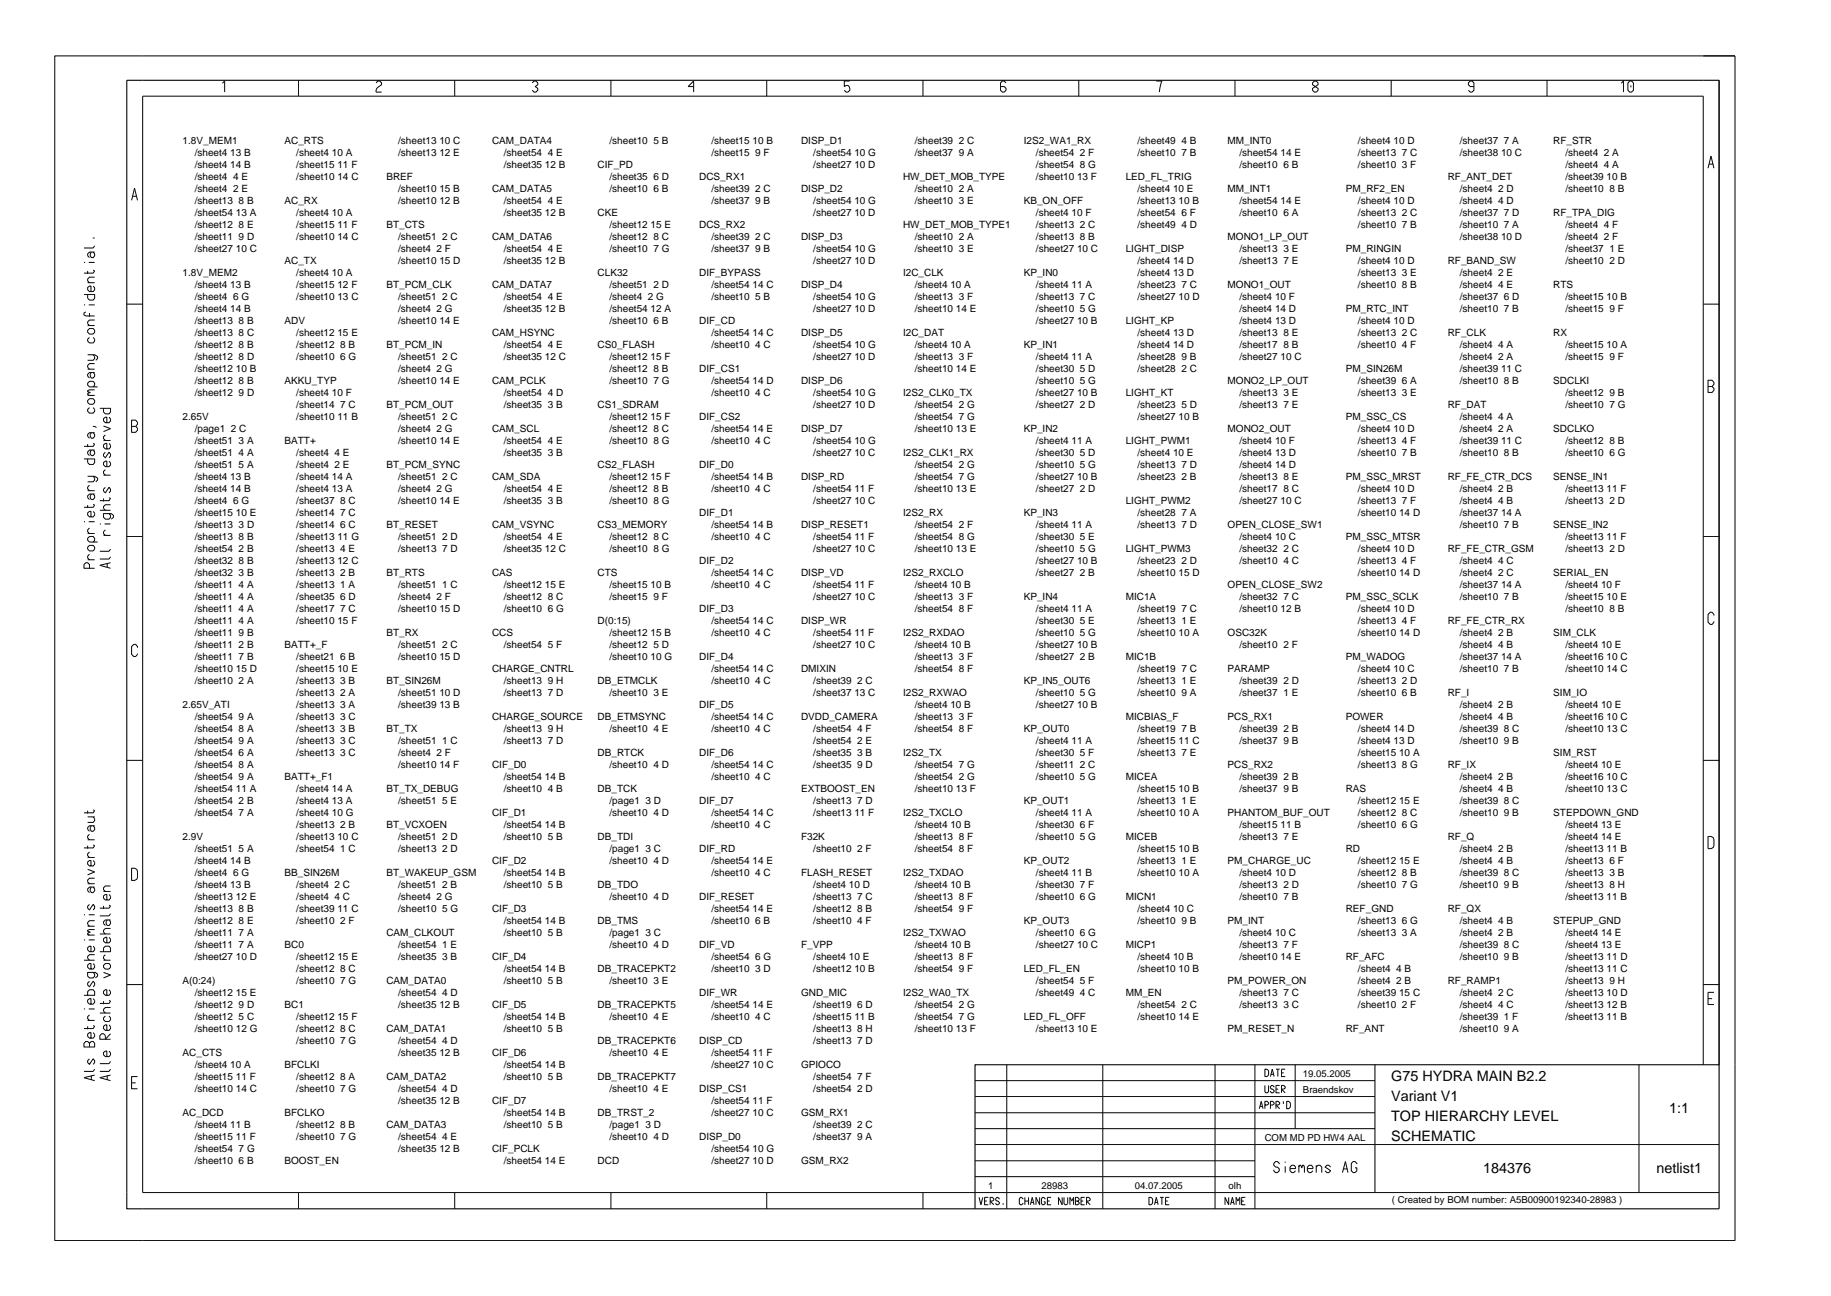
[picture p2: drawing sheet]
<svg xmlns="http://www.w3.org/2000/svg" width="420mm" height="297mm" viewBox="0 0 420 297" stroke-linecap="round" stroke-linejoin="round" font-family="sans-serif">
<defs><g id="words">
<g font-size="3.3">
<text x="319" y="247.7">G75 HYDRA MAIN B2.2</text>
<text x="319" y="252.3">Variant V1</text>
<text x="319" y="256.8">TOP HIERARCHY LEVEL</text>
<text x="382.7" y="255">1:1</text>
<text x="319" y="261.5">SCHEMATIC</text>
<text x="340" y="268.8">184376</text>
<text x="379.8" y="268.8">netlist1</text>
</g>
<g font-size="2.3">
<text x="41.9" y="33">1.8V_MEM1</text>
<text x="44.6" y="35.7">/sheet4 13 B</text>
<text x="65.2" y="33">AC_RTS</text>
<text x="67.9" y="35.7">/sheet4 10 A</text>
<text x="91.3" y="33">/sheet13 10 C</text>
<text x="91.3" y="35.7">/sheet13 12 E</text>
<text x="112.8" y="33">CAM_DATA4</text>
<text x="115.5" y="35.7">/sheet54 4 E</text>
<text x="139.7" y="33">/sheet10 5 B</text>
<text x="163.1" y="33">/sheet15 10 B</text>
<text x="163.1" y="35.7">/sheet15 9 F</text>
<text x="183.7" y="33">DISP_D1</text>
<text x="186.5" y="35.7">/sheet54 10 G</text>
<text x="209.7" y="33">/sheet39 2 C</text>
<text x="209.7" y="35.7">/sheet37 9 A</text>
<text x="234.7" y="33">I2S2_WA1_RX</text>
<text x="237.5" y="35.7">/sheet54 2 F</text>
<text x="260.8" y="33">/sheet49 4 B</text>
<text x="260.8" y="35.7">/sheet10 7 B</text>
<text x="281.5" y="33">MM_INT0</text>
<text x="284.2" y="35.7">/sheet54 14 E</text>
<text x="311.3" y="33">/sheet4 10 D</text>
<text x="311.3" y="35.7">/sheet13 7 C</text>
<text x="334.7" y="33">/sheet37 7 A</text>
<text x="334.7" y="35.7">/sheet38 10 C</text>
<text x="356.1" y="33">RF_STR</text>
<text x="358.9" y="35.7">/sheet4 2 A</text>
<text x="44.6" y="38.5">/sheet4 14 B</text>
<text x="44.6" y="41.3">/sheet4 4 E</text>
<text x="67.9" y="38.5">/sheet15 11 F</text>
<text x="67.9" y="41.3">/sheet10 14 C</text>
<text x="88.6" y="41.3">BREF</text>
<text x="115.5" y="38.5">/sheet35 12 B</text>
<text x="137" y="38.5">CIF_PD</text>
<text x="139.7" y="41.3">/sheet35 6 D</text>
<text x="160.3" y="41.3">DCS_RX1</text>
<text x="186.5" y="38.5">/sheet27 10 D</text>
<text x="207" y="41.3">HW_DET_MOB_TYPE</text>
<text x="237.5" y="38.5">/sheet54 8 G</text>
<text x="237.5" y="41.3">/sheet10 13 F</text>
<text x="258.1" y="41.3">LED_FL_TRIG</text>
<text x="284.2" y="38.5">/sheet10 6 B</text>
<text x="311.3" y="38.5">/sheet10 3 F</text>
<text x="331.9" y="41.3">RF_ANT_DET</text>
<text x="358.9" y="38.5">/sheet4 4 A</text>
<text x="358.9" y="41.3">/sheet39 10 B</text>
<text x="44.6" y="44">/sheet4 2 E</text>
<text x="44.6" y="46.8">/sheet13 8 B</text>
<text x="65.2" y="46.8">AC_RX</text>
<text x="91.3" y="44">/sheet10 15 B</text>
<text x="91.3" y="46.8">/sheet10 12 B</text>
<text x="112.8" y="44">CAM_DATA5</text>
<text x="115.5" y="46.8">/sheet54 4 E</text>
<text x="139.7" y="44">/sheet10 6 B</text>
<text x="163.1" y="44">/sheet39 2 C</text>
<text x="163.1" y="46.8">/sheet37 9 B</text>
<text x="183.7" y="44">DISP_D2</text>
<text x="186.5" y="46.8">/sheet54 10 G</text>
<text x="209.7" y="44">/sheet10 2 A</text>
<text x="209.7" y="46.8">/sheet10 3 E</text>
<text x="234.7" y="46.8">KB_ON_OFF</text>
<text x="260.8" y="44">/sheet4 10 E</text>
<text x="260.8" y="46.8">/sheet13 10 B</text>
<text x="281.5" y="44">MM_INT1</text>
<text x="284.2" y="46.8">/sheet54 14 E</text>
<text x="308.6" y="44">PM_RF2_EN</text>
<text x="311.3" y="46.8">/sheet4 10 D</text>
<text x="334.7" y="44">/sheet4 2 D</text>
<text x="334.7" y="46.8">/sheet4 4 D</text>
<text x="358.9" y="44">/sheet10 8 B</text>
<text x="44.6" y="49.5">/sheet54 13 A</text>
<text x="44.6" y="52.3">/sheet12 8 E</text>
<text x="67.9" y="49.5">/sheet4 10 A</text>
<text x="67.9" y="52.3">/sheet15 11 F</text>
<text x="88.6" y="52.3">BT_CTS</text>
<text x="115.5" y="49.5">/sheet35 12 B</text>
<text x="137" y="49.5">CKE</text>
<text x="139.7" y="52.3">/sheet12 15 E</text>
<text x="160.3" y="52.3">DCS_RX2</text>
<text x="186.5" y="49.5">/sheet27 10 D</text>
<text x="207" y="52.3">HW_DET_MOB_TYPE1</text>
<text x="237.5" y="49.5">/sheet4 10 F</text>
<text x="237.5" y="52.3">/sheet13 2 C</text>
<text x="260.8" y="52.3">/sheet49 4 D</text>
<text x="260.8" y="49.5">/sheet54 6 F</text>
<text x="284.2" y="49.5">/sheet10 6 A</text>
<text x="311.3" y="49.5">/sheet13 2 C</text>
<text x="311.3" y="52.3">/sheet10 7 B</text>
<text x="334.7" y="49.5">/sheet37 7 D</text>
<text x="334.7" y="52.3">/sheet10 7 A</text>
<text x="356.1" y="49.5">RF_TPA_DIG</text>
<text x="358.9" y="52.3">/sheet4 4 F</text>
<text x="44.6" y="55">/sheet11 9 D</text>
<text x="44.6" y="57.8">/sheet27 10 C</text>
<text x="67.9" y="55">/sheet10 14 C</text>
<text x="91.3" y="55">/sheet51 2 C</text>
<text x="91.3" y="57.8">/sheet4 2 F</text>
<text x="112.8" y="55">CAM_DATA6</text>
<text x="115.5" y="57.8">/sheet54 4 E</text>
<text x="139.7" y="55">/sheet12 8 C</text>
<text x="139.7" y="57.8">/sheet10 7 G</text>
<text x="163.1" y="55">/sheet39 2 C</text>
<text x="163.1" y="57.8">/sheet37 9 B</text>
<text x="183.7" y="55">DISP_D3</text>
<text x="186.5" y="57.8">/sheet54 10 G</text>
<text x="209.7" y="55">/sheet10 2 A</text>
<text x="209.7" y="57.8">/sheet10 3 E</text>
<text x="237.5" y="55">/sheet13 8 B</text>
<text x="237.5" y="57.8">/sheet27 10 C</text>
<text x="258.1" y="57.8">LIGHT_DISP</text>
<text x="281.5" y="55">MONO1_LP_OUT</text>
<text x="284.2" y="57.8">/sheet13 3 E</text>
<text x="308.6" y="57.8">PM_RINGIN</text>
<text x="334.7" y="55">/sheet38 10 D</text>
<text x="358.9" y="55">/sheet4 2 F</text>
<text x="358.9" y="57.8">/sheet37 1 E</text>
<text x="41.9" y="63.3">1.8V_MEM2</text>
<text x="44.6" y="66">/sheet4 13 B</text>
<text x="65.2" y="60.5">AC_TX</text>
<text x="67.9" y="63.3">/sheet4 10 A</text>
<text x="67.9" y="66">/sheet15 12 F</text>
<text x="88.6" y="66">BT_PCM_CLK</text>
<text x="91.3" y="60.5">/sheet10 15 D</text>
<text x="112.8" y="66">CAM_DATA7</text>
<text x="115.5" y="60.5">/sheet35 12 B</text>
<text x="137" y="63.3">CLK32</text>
<text x="139.7" y="66">/sheet51 2 D</text>
<text x="160.3" y="63.3">DIF_BYPASS</text>
<text x="163.1" y="66">/sheet54 14 C</text>
<text x="183.7" y="66">DISP_D4</text>
<text x="186.5" y="60.5">/sheet27 10 D</text>
<text x="207" y="63.3">I2C_CLK</text>
<text x="209.7" y="66">/sheet4 10 A</text>
<text x="234.7" y="63.3">KP_IN0</text>
<text x="237.5" y="66">/sheet4 11 A</text>
<text x="260.8" y="60.5">/sheet4 14 D</text>
<text x="260.8" y="63.3">/sheet4 13 D</text>
<text x="260.8" y="66">/sheet23 7 C</text>
<text x="281.5" y="66">MONO1_OUT</text>
<text x="284.2" y="60.5">/sheet13 7 E</text>
<text x="311.3" y="60.5">/sheet4 10 D</text>
<text x="311.3" y="63.3">/sheet13 3 E</text>
<text x="311.3" y="66">/sheet10 8 B</text>
<text x="331.9" y="60.5">RF_BAND_SW</text>
<text x="334.7" y="63.3">/sheet4 2 E</text>
<text x="334.7" y="66">/sheet4 4 E</text>
<text x="356.1" y="66">RTS</text>
<text x="358.9" y="60.5">/sheet10 2 D</text>
<text x="44.6" y="68.8">/sheet4 6 G</text>
<text x="44.6" y="71.5">/sheet4 14 B</text>
<text x="67.9" y="68.8">/sheet10 13 C</text>
<text x="91.3" y="68.8">/sheet51 2 C</text>
<text x="91.3" y="71.5">/sheet4 2 G</text>
<text x="115.5" y="68.8">/sheet54 4 E</text>
<text x="115.5" y="71.5">/sheet35 12 B</text>
<text x="139.7" y="68.8">/sheet4 2 G</text>
<text x="139.7" y="71.5">/sheet54 12 A</text>
<text x="163.1" y="68.8">/sheet10 5 B</text>
<text x="186.5" y="68.8">/sheet54 10 G</text>
<text x="186.5" y="71.5">/sheet27 10 D</text>
<text x="209.7" y="68.8">/sheet13 3 F</text>
<text x="209.7" y="71.5">/sheet10 14 E</text>
<text x="237.5" y="68.8">/sheet13 7 C</text>
<text x="237.5" y="71.5">/sheet10 5 G</text>
<text x="260.8" y="68.8">/sheet27 10 D</text>
<text x="284.2" y="71.5">/sheet4 14 D</text>
<text x="284.2" y="68.8">/sheet4 10 F</text>
<text x="308.6" y="71.5">PM_RTC_INT</text>
<text x="334.7" y="68.8">/sheet37 6 D</text>
<text x="334.7" y="71.5">/sheet10 7 B</text>
<text x="358.9" y="68.8">/sheet15 10 B</text>
<text x="358.9" y="71.5">/sheet15 9 F</text>
<text x="44.6" y="74.3">/sheet13 8 B</text>
<text x="44.6" y="77">/sheet13 8 C</text>
<text x="65.2" y="74.3">ADV</text>
<text x="67.9" y="77">/sheet12 15 E</text>
<text x="91.3" y="74.3">/sheet10 14 E</text>
<text x="112.8" y="77">CAM_HSYNC</text>
<text x="139.7" y="74.3">/sheet10 6 B</text>
<text x="160.3" y="74.3">DIF_CD</text>
<text x="163.1" y="77">/sheet54 14 C</text>
<text x="183.7" y="77">DISP_D5</text>
<text x="207" y="77">I2C_DAT</text>
<text x="237.5" y="74.3">/sheet27 10 B</text>
<text x="258.1" y="74.3">LIGHT_KP</text>
<text x="260.8" y="77">/sheet4 13 D</text>
<text x="284.2" y="74.3">/sheet4 13 D</text>
<text x="284.2" y="77">/sheet13 8 E</text>
<text x="311.3" y="74.3">/sheet4 10 D</text>
<text x="311.3" y="77">/sheet13 2 C</text>
<text x="331.9" y="77">RF_CLK</text>
<text x="356.1" y="77">RX</text>
<text x="44.6" y="79.8">/sheet12 8 B</text>
<text x="44.6" y="82.5">/sheet12 8 D</text>
<text x="67.9" y="82.5">/sheet10 6 G</text>
<text x="67.9" y="79.8">/sheet12 8 B</text>
<text x="88.6" y="79.8">BT_PCM_IN</text>
<text x="91.3" y="82.5">/sheet51 2 C</text>
<text x="115.5" y="79.8">/sheet54 4 E</text>
<text x="115.5" y="82.5">/sheet35 12 C</text>
<text x="137" y="79.8">CS0_FLASH</text>
<text x="139.7" y="82.5">/sheet12 15 F</text>
<text x="163.1" y="79.8">/sheet10 4 C</text>
<text x="186.5" y="79.8">/sheet54 10 G</text>
<text x="186.5" y="82.5">/sheet27 10 D</text>
<text x="209.7" y="79.8">/sheet4 10 A</text>
<text x="209.7" y="82.5">/sheet13 3 F</text>
<text x="234.7" y="79.8">KP_IN1</text>
<text x="237.5" y="82.5">/sheet4 11 A</text>
<text x="260.8" y="79.8">/sheet4 14 D</text>
<text x="260.8" y="82.5">/sheet28 9 B</text>
<text x="284.2" y="79.8">/sheet17 8 B</text>
<text x="284.2" y="82.5">/sheet27 10 C</text>
<text x="311.3" y="79.8">/sheet10 4 F</text>
<text x="334.7" y="79.8">/sheet4 4 A</text>
<text x="334.7" y="82.5">/sheet4 2 A</text>
<text x="358.9" y="79.8">/sheet15 10 A</text>
<text x="358.9" y="82.5">/sheet15 9 F</text>
<text x="44.6" y="85.3">/sheet12 10 B</text>
<text x="44.6" y="88">/sheet12 8 B</text>
<text x="65.2" y="88">AKKU_TYP</text>
<text x="91.3" y="85.3">/sheet4 2 G</text>
<text x="91.3" y="88">/sheet10 14 E</text>
<text x="112.8" y="88">CAM_PCLK</text>
<text x="139.7" y="85.3">/sheet12 8 B</text>
<text x="139.7" y="88">/sheet10 7 G</text>
<text x="160.3" y="85.3">DIF_CS1</text>
<text x="163.1" y="88">/sheet54 14 D</text>
<text x="183.7" y="88">DISP_D6</text>
<text x="209.7" y="85.3">/sheet10 14 E</text>
<text x="237.5" y="85.3">/sheet30 5 D</text>
<text x="237.5" y="88">/sheet10 5 G</text>
<text x="260.8" y="85.3">/sheet28 2 C</text>
<text x="281.5" y="88">MONO2_LP_OUT</text>
<text x="308.6" y="85.3">PM_SIN26M</text>
<text x="311.3" y="88">/sheet39 6 A</text>
<text x="334.7" y="85.3">/sheet39 11 C</text>
<text x="334.7" y="88">/sheet10 8 B</text>
<text x="356.1" y="88">SDCLKI</text>
<text x="44.6" y="90.8">/sheet12 9 D</text>
<text x="67.9" y="90.8">/sheet4 10 F</text>
<text x="67.9" y="93.5">/sheet14 7 C</text>
<text x="88.6" y="93.5">BT_PCM_OUT</text>
<text x="115.5" y="90.8">/sheet54 4 D</text>
<text x="115.5" y="93.5">/sheet35 3 B</text>
<text x="137" y="93.5">CS1_SDRAM</text>
<text x="163.1" y="90.8">/sheet10 4 C</text>
<text x="186.5" y="90.8">/sheet54 10 G</text>
<text x="186.5" y="93.5">/sheet27 10 D</text>
<text x="207" y="90.8">I2S2_CLK0_TX</text>
<text x="209.7" y="93.5">/sheet54 2 G</text>
<text x="237.5" y="90.8">/sheet27 10 B</text>
<text x="237.5" y="93.5">/sheet27 2 D</text>
<text x="258.1" y="90.8">LIGHT_KT</text>
<text x="260.8" y="93.5">/sheet23 5 D</text>
<text x="284.2" y="90.8">/sheet13 3 E</text>
<text x="284.2" y="93.5">/sheet13 7 E</text>
<text x="311.3" y="90.8">/sheet13 3 E</text>
<text x="331.9" y="93.5">RF_DAT</text>
<text x="358.9" y="90.8">/sheet12 9 B</text>
<text x="358.9" y="93.5">/sheet10 7 G</text>
<text x="41.9" y="96.3">2.65V</text>
<text x="44.6" y="99">/page1 2 C</text>
<text x="44.6" y="101.8">/sheet51 3 A</text>
<text x="65.2" y="101.8">BATT+</text>
<text x="67.9" y="96.3">/sheet10 11 B</text>
<text x="91.3" y="96.3">/sheet51 2 C</text>
<text x="91.3" y="99">/sheet4 2 G</text>
<text x="91.3" y="101.8">/sheet10 14 E</text>
<text x="112.8" y="99">CAM_SCL</text>
<text x="115.5" y="101.8">/sheet54 4 E</text>
<text x="139.7" y="96.3">/sheet12 15 F</text>
<text x="139.7" y="99">/sheet12 8 C</text>
<text x="139.7" y="101.8">/sheet10 8 G</text>
<text x="160.3" y="96.3">DIF_CS2</text>
<text x="163.1" y="99">/sheet54 14 E</text>
<text x="163.1" y="101.8">/sheet10 4 C</text>
<text x="183.7" y="99">DISP_D7</text>
<text x="186.5" y="101.8">/sheet54 10 G</text>
<text x="209.7" y="96.3">/sheet54 7 G</text>
<text x="209.7" y="99">/sheet10 13 E</text>
<text x="234.7" y="99">KP_IN2</text>
<text x="237.5" y="101.8">/sheet4 11 A</text>
<text x="258.1" y="101.8">LIGHT_PWM1</text>
<text x="260.8" y="96.3">/sheet27 10 B</text>
<text x="281.5" y="99">MONO2_OUT</text>
<text x="284.2" y="101.8">/sheet4 10 F</text>
<text x="308.6" y="96.3">PM_SSC_CS</text>
<text x="311.3" y="99">/sheet4 10 D</text>
<text x="311.3" y="101.8">/sheet13 4 F</text>
<text x="334.7" y="99">/sheet4 2 A</text>
<text x="334.7" y="101.8">/sheet39 11 C</text>
<text x="334.7" y="96.3">/sheet4 4 A</text>
<text x="356.1" y="99">SDCLKO</text>
<text x="358.9" y="101.8">/sheet12 8 B</text>
<text x="44.6" y="104.5">/sheet51 4 A</text>
<text x="44.6" y="107.3">/sheet51 5 A</text>
<text x="67.9" y="104.5">/sheet4 4 E</text>
<text x="67.9" y="107.3">/sheet4 2 E</text>
<text x="88.6" y="107.3">BT_PCM_SYNC</text>
<text x="115.5" y="104.5">/sheet35 3 B</text>
<text x="137" y="107.3">CS2_FLASH</text>
<text x="160.3" y="107.3">DIF_D0</text>
<text x="186.5" y="104.5">/sheet27 10 C</text>
<text x="207" y="104.5">I2S2_CLK1_RX</text>
<text x="209.7" y="107.3">/sheet54 2 G</text>
<text x="237.5" y="104.5">/sheet30 5 D</text>
<text x="237.5" y="107.3">/sheet10 5 G</text>
<text x="260.8" y="104.5">/sheet4 10 E</text>
<text x="260.8" y="107.3">/sheet13 7 D</text>
<text x="284.2" y="104.5">/sheet4 13 D</text>
<text x="284.2" y="107.3">/sheet4 14 D</text>
<text x="311.3" y="104.5">/sheet10 7 B</text>
<text x="334.7" y="104.5">/sheet10 8 B</text>
<text x="358.9" y="104.5">/sheet10 6 G</text>
<text x="44.6" y="110">/sheet4 13 B</text>
<text x="44.6" y="112.8">/sheet4 14 B</text>
<text x="67.9" y="110">/sheet4 14 A</text>
<text x="67.9" y="112.8">/sheet4 13 A</text>
<text x="91.3" y="110">/sheet51 2 C</text>
<text x="91.3" y="112.8">/sheet4 2 G</text>
<text x="112.8" y="110">CAM_SDA</text>
<text x="115.5" y="112.8">/sheet54 4 E</text>
<text x="139.7" y="110">/sheet12 15 F</text>
<text x="139.7" y="112.8">/sheet12 8 B</text>
<text x="163.1" y="110">/sheet54 14 B</text>
<text x="163.1" y="112.8">/sheet10 4 C</text>
<text x="183.7" y="110">DISP_RD</text>
<text x="186.5" y="112.8">/sheet54 11 F</text>
<text x="209.7" y="110">/sheet54 7 G</text>
<text x="209.7" y="112.8">/sheet10 13 E</text>
<text x="237.5" y="110">/sheet27 10 B</text>
<text x="237.5" y="112.8">/sheet27 2 D</text>
<text x="260.8" y="110">/sheet23 2 B</text>
<text x="284.2" y="110">/sheet13 8 E</text>
<text x="284.2" y="112.8">/sheet17 8 C</text>
<text x="308.6" y="110">PM_SSC_MRST</text>
<text x="311.3" y="112.8">/sheet4 10 D</text>
<text x="331.9" y="110">RF_FE_CTR_DCS</text>
<text x="334.7" y="112.8">/sheet4 2 B</text>
<text x="356.1" y="110">SENSE_IN1</text>
<text x="358.9" y="112.8">/sheet13 11 F</text>
<text x="44.6" y="115.5">/sheet4 6 G</text>
<text x="44.6" y="118.3">/sheet15 10 E</text>
<text x="67.9" y="115.5">/sheet37 8 C</text>
<text x="67.9" y="118.3">/sheet14 7 C</text>
<text x="91.3" y="115.5">/sheet10 14 E</text>
<text x="115.5" y="115.5">/sheet35 3 B</text>
<text x="139.7" y="115.5">/sheet10 8 G</text>
<text x="160.3" y="118.3">DIF_D1</text>
<text x="186.5" y="115.5">/sheet27 10 C</text>
<text x="207" y="118.3">I2S2_RX</text>
<text x="234.7" y="118.3">KP_IN3</text>
<text x="258.1" y="115.5">LIGHT_PWM2</text>
<text x="260.8" y="118.3">/sheet28 7 A</text>
<text x="284.2" y="115.5">/sheet27 10 C</text>
<text x="311.3" y="115.5">/sheet13 7 F</text>
<text x="311.3" y="118.3">/sheet10 14 D</text>
<text x="334.7" y="115.5">/sheet4 4 B</text>
<text x="334.7" y="118.3">/sheet37 14 A</text>
<text x="358.9" y="115.5">/sheet13 2 D</text>
<text x="44.6" y="121">/sheet13 3 D</text>
<text x="44.6" y="123.8">/sheet13 8 B</text>
<text x="67.9" y="121">/sheet14 6 C</text>
<text x="67.9" y="123.8">/sheet13 11 G</text>
<text x="88.6" y="121">BT_RESET</text>
<text x="91.3" y="123.8">/sheet51 2 D</text>
<text x="112.8" y="121">CAM_VSYNC</text>
<text x="115.5" y="123.8">/sheet54 4 E</text>
<text x="137" y="121">CS3_MEMORY</text>
<text x="139.7" y="123.8">/sheet12 8 C</text>
<text x="163.1" y="121">/sheet54 14 B</text>
<text x="163.1" y="123.8">/sheet10 4 C</text>
<text x="183.7" y="121">DISP_RESET1</text>
<text x="186.5" y="123.8">/sheet54 11 F</text>
<text x="209.7" y="121">/sheet54 2 F</text>
<text x="209.7" y="123.8">/sheet54 8 G</text>
<text x="237.5" y="121">/sheet4 11 A</text>
<text x="237.5" y="123.8">/sheet30 5 E</text>
<text x="260.8" y="121">/sheet13 7 D</text>
<text x="281.5" y="121">OPEN_CLOSE_SW1</text>
<text x="284.2" y="123.8">/sheet4 10 C</text>
<text x="308.6" y="123.8">PM_SSC_MTSR</text>
<text x="334.7" y="121">/sheet10 7 B</text>
<text x="356.1" y="121">SENSE_IN2</text>
<text x="358.9" y="123.8">/sheet13 11 F</text>
<text x="44.6" y="126.5">/sheet54 2 B</text>
<text x="44.6" y="129.3">/sheet32 8 B</text>
<text x="67.9" y="126.5">/sheet13 4 E</text>
<text x="67.9" y="129.3">/sheet13 12 C</text>
<text x="91.3" y="126.5">/sheet13 7 D</text>
<text x="115.5" y="126.5">/sheet35 12 C</text>
<text x="139.7" y="126.5">/sheet10 8 G</text>
<text x="160.3" y="129.3">DIF_D2</text>
<text x="186.5" y="126.5">/sheet27 10 C</text>
<text x="209.7" y="126.5">/sheet10 13 E</text>
<text x="237.5" y="126.5">/sheet10 5 G</text>
<text x="237.5" y="129.3">/sheet27 10 B</text>
<text x="258.1" y="126.5">LIGHT_PWM3</text>
<text x="260.8" y="129.3">/sheet23 2 D</text>
<text x="284.2" y="126.5">/sheet32 2 C</text>
<text x="284.2" y="129.3">/sheet10 4 C</text>
<text x="311.3" y="126.5">/sheet4 10 D</text>
<text x="311.3" y="129.3">/sheet13 4 F</text>
<text x="331.9" y="126.5">RF_FE_CTR_GSM</text>
<text x="334.7" y="129.3">/sheet4 4 C</text>
<text x="358.9" y="126.5">/sheet13 2 D</text>
<text x="44.6" y="132">/sheet32 3 B</text>
<text x="44.6" y="134.8">/sheet11 4 A</text>
<text x="44.6" y="137.5">/sheet11 4 A</text>
<text x="67.9" y="132">/sheet13 2 B</text>
<text x="67.9" y="134.8">/sheet13 1 A</text>
<text x="67.9" y="137.5">/sheet35 6 D</text>
<text x="88.6" y="132">BT_RTS</text>
<text x="91.3" y="134.8">/sheet51 1 C</text>
<text x="91.3" y="137.5">/sheet4 2 F</text>
<text x="112.8" y="132">CAS</text>
<text x="115.5" y="134.8">/sheet12 15 E</text>
<text x="115.5" y="137.5">/sheet12 8 C</text>
<text x="137" y="132">CTS</text>
<text x="139.7" y="134.8">/sheet15 10 B</text>
<text x="139.7" y="137.5">/sheet15 9 F</text>
<text x="163.1" y="132">/sheet54 14 C</text>
<text x="163.1" y="134.8">/sheet10 4 C</text>
<text x="183.7" y="132">DISP_VD</text>
<text x="186.5" y="134.8">/sheet54 11 F</text>
<text x="186.5" y="137.5">/sheet27 10 C</text>
<text x="207" y="132">I2S2_RXCLO</text>
<text x="209.7" y="134.8">/sheet4 10 B</text>
<text x="209.7" y="137.5">/sheet13 3 F</text>
<text x="234.7" y="137.5">KP_IN4</text>
<text x="237.5" y="132">/sheet27 2 B</text>
<text x="258.1" y="137.5">MIC1A</text>
<text x="260.8" y="132">/sheet10 15 D</text>
<text x="281.5" y="134.8">OPEN_CLOSE_SW2</text>
<text x="284.2" y="137.5">/sheet32 7 C</text>
<text x="308.6" y="137.5">PM_SSC_SCLK</text>
<text x="311.3" y="132">/sheet10 14 D</text>
<text x="334.7" y="132">/sheet4 2 C</text>
<text x="334.7" y="134.8">/sheet37 14 A</text>
<text x="334.7" y="137.5">/sheet10 7 B</text>
<text x="356.1" y="132">SERIAL_EN</text>
<text x="358.9" y="134.8">/sheet4 10 F</text>
<text x="358.9" y="137.5">/sheet15 10 E</text>
<text x="44.6" y="140.3">/sheet11 4 A</text>
<text x="44.6" y="143">/sheet11 4 A</text>
<text x="67.9" y="140.3">/sheet17 7 C</text>
<text x="67.9" y="143">/sheet10 15 F</text>
<text x="91.3" y="140.3">/sheet10 15 D</text>
<text x="115.5" y="140.3">/sheet10 6 G</text>
<text x="137" y="143">D(0:15)</text>
<text x="160.3" y="140.3">DIF_D3</text>
<text x="163.1" y="143">/sheet54 14 C</text>
<text x="183.7" y="143">DISP_WR</text>
<text x="209.7" y="140.3">/sheet54 8 F</text>
<text x="237.5" y="140.3">/sheet4 11 A</text>
<text x="237.5" y="143">/sheet30 5 E</text>
<text x="260.8" y="140.3">/sheet19 7 C</text>
<text x="260.8" y="143">/sheet13 1 E</text>
<text x="284.2" y="140.3">/sheet10 12 B</text>
<text x="311.3" y="140.3">/sheet4 10 D</text>
<text x="311.3" y="143">/sheet13 4 F</text>
<text x="331.9" y="143">RF_FE_CTR_RX</text>
<text x="358.9" y="140.3">/sheet10 8 B</text>
<text x="44.6" y="145.8">/sheet11 9 B</text>
<text x="44.6" y="148.5">/sheet11 2 B</text>
<text x="65.2" y="148.5">BATT+_F</text>
<text x="88.6" y="145.8">BT_RX</text>
<text x="91.3" y="148.5">/sheet51 2 C</text>
<text x="112.8" y="145.8">CCS</text>
<text x="115.5" y="148.5">/sheet54 5 F</text>
<text x="139.7" y="145.8">/sheet12 15 B</text>
<text x="139.7" y="148.5">/sheet12 5 D</text>
<text x="163.1" y="145.8">/sheet10 4 C</text>
<text x="186.5" y="145.8">/sheet54 11 F</text>
<text x="186.5" y="148.5">/sheet27 10 C</text>
<text x="207" y="145.8">I2S2_RXDAO</text>
<text x="209.7" y="148.5">/sheet4 10 B</text>
<text x="237.5" y="148.5">/sheet27 10 B</text>
<text x="237.5" y="145.8">/sheet10 5 G</text>
<text x="260.8" y="145.8">/sheet10 10 A</text>
<text x="281.5" y="145.8">OSC32K</text>
<text x="284.2" y="148.5">/sheet10 2 F</text>
<text x="311.3" y="145.8">/sheet10 14 D</text>
<text x="334.7" y="145.8">/sheet4 2 B</text>
<text x="334.7" y="148.5">/sheet4 4 B</text>
<text x="356.1" y="145.8">SIM_CLK</text>
<text x="358.9" y="148.5">/sheet4 10 E</text>
<text x="44.6" y="151.3">/sheet11 7 B</text>
<text x="44.6" y="154">/sheet10 15 D</text>
<text x="67.9" y="151.3">/sheet21 6 B</text>
<text x="67.9" y="154">/sheet15 10 E</text>
<text x="91.3" y="151.3">/sheet10 15 D</text>
<text x="112.8" y="154">CHARGE_CNTRL</text>
<text x="139.7" y="151.3">/sheet10 10 G</text>
<text x="160.3" y="151.3">DIF_D4</text>
<text x="163.1" y="154">/sheet54 14 C</text>
<text x="183.7" y="154">DMIXIN</text>
<text x="209.7" y="151.3">/sheet13 3 F</text>
<text x="209.7" y="154">/sheet54 8 F</text>
<text x="237.5" y="151.3">/sheet27 2 B</text>
<text x="258.1" y="151.3">MIC1B</text>
<text x="260.8" y="154">/sheet19 7 C</text>
<text x="281.5" y="154">PARAMP</text>
<text x="308.6" y="151.3">PM_WADOG</text>
<text x="311.3" y="154">/sheet4 10 C</text>
<text x="334.7" y="151.3">/sheet37 14 A</text>
<text x="334.7" y="154">/sheet10 7 B</text>
<text x="358.9" y="151.3">/sheet16 10 C</text>
<text x="358.9" y="154">/sheet10 14 C</text>
<text x="44.6" y="156.8">/sheet10 2 A</text>
<text x="67.9" y="156.8">/sheet13 3 B</text>
<text x="67.9" y="159.5">/sheet13 2 A</text>
<text x="88.6" y="156.8">BT_SIN26M</text>
<text x="91.3" y="159.5">/sheet51 10 D</text>
<text x="115.5" y="156.8">/sheet13 9 H</text>
<text x="115.5" y="159.5">/sheet13 7 D</text>
<text x="137" y="156.8">DB_ETMCLK</text>
<text x="139.7" y="159.5">/sheet10 3 E</text>
<text x="163.1" y="156.8">/sheet10 4 C</text>
<text x="186.5" y="156.8">/sheet39 2 C</text>
<text x="186.5" y="159.5">/sheet37 13 C</text>
<text x="207" y="159.5">I2S2_RXWAO</text>
<text x="234.7" y="156.8">KP_IN5_OUT6</text>
<text x="237.5" y="159.5">/sheet10 5 G</text>
<text x="260.8" y="156.8">/sheet13 1 E</text>
<text x="260.8" y="159.5">/sheet10 9 A</text>
<text x="284.2" y="156.8">/sheet39 2 D</text>
<text x="284.2" y="159.5">/sheet37 1 E</text>
<text x="311.3" y="156.8">/sheet13 2 D</text>
<text x="311.3" y="159.5">/sheet10 6 B</text>
<text x="331.9" y="159.5">RF_I</text>
<text x="356.1" y="159.5">SIM_IO</text>
<text x="41.9" y="162.3">2.65V_ATI</text>
<text x="44.6" y="165">/sheet54 9 A</text>
<text x="44.6" y="167.8">/sheet54 8 A</text>
<text x="67.9" y="162.3">/sheet13 3 A</text>
<text x="67.9" y="165">/sheet13 3 C</text>
<text x="67.9" y="167.8">/sheet13 3 B</text>
<text x="88.6" y="167.8">BT_TX</text>
<text x="91.3" y="162.3">/sheet39 13 B</text>
<text x="112.8" y="165">CHARGE_SOURCE</text>
<text x="115.5" y="167.8">/sheet13 9 H</text>
<text x="137" y="165">DB_ETMSYNC</text>
<text x="139.7" y="167.8">/sheet10 4 E</text>
<text x="160.3" y="162.3">DIF_D5</text>
<text x="163.1" y="165">/sheet54 14 C</text>
<text x="163.1" y="167.8">/sheet10 4 C</text>
<text x="183.7" y="165">DVDD_CAMERA</text>
<text x="186.5" y="167.8">/sheet54 4 F</text>
<text x="209.7" y="162.3">/sheet4 10 B</text>
<text x="209.7" y="165">/sheet13 3 F</text>
<text x="209.7" y="167.8">/sheet54 8 F</text>
<text x="234.7" y="167.8">KP_OUT0</text>
<text x="237.5" y="162.3">/sheet27 10 B</text>
<text x="258.1" y="165">MICBIAS_F</text>
<text x="260.8" y="167.8">/sheet19 7 B</text>
<text x="281.5" y="165">PCS_RX1</text>
<text x="284.2" y="167.8">/sheet39 2 B</text>
<text x="308.6" y="165">POWER</text>
<text x="311.3" y="167.8">/sheet4 14 D</text>
<text x="334.7" y="162.3">/sheet4 2 B</text>
<text x="334.7" y="165">/sheet4 4 B</text>
<text x="334.7" y="167.8">/sheet39 8 C</text>
<text x="358.9" y="162.3">/sheet4 10 E</text>
<text x="358.9" y="165">/sheet16 10 C</text>
<text x="358.9" y="167.8">/sheet10 13 C</text>
<text x="44.6" y="170.5">/sheet54 9 A</text>
<text x="44.6" y="173.3">/sheet54 6 A</text>
<text x="67.9" y="170.5">/sheet13 3 C</text>
<text x="67.9" y="173.3">/sheet13 3 C</text>
<text x="91.3" y="170.5">/sheet51 1 C</text>
<text x="91.3" y="173.3">/sheet4 2 F</text>
<text x="115.5" y="170.5">/sheet13 7 D</text>
<text x="137" y="173.3">DB_RTCK</text>
<text x="160.3" y="173.3">DIF_D6</text>
<text x="186.5" y="170.5">/sheet54 2 E</text>
<text x="186.5" y="173.3">/sheet35 3 B</text>
<text x="207" y="173.3">I2S2_TX</text>
<text x="237.5" y="170.5">/sheet4 11 A</text>
<text x="237.5" y="173.3">/sheet30 5 F</text>
<text x="260.8" y="170.5">/sheet15 11 C</text>
<text x="260.8" y="173.3">/sheet13 7 E</text>
<text x="284.2" y="170.5">/sheet37 9 B</text>
<text x="311.3" y="170.5">/sheet4 13 D</text>
<text x="311.3" y="173.3">/sheet15 10 A</text>
<text x="334.7" y="170.5">/sheet10 9 B</text>
<text x="356.1" y="173.3">SIM_RST</text>
<text x="44.6" y="176">/sheet54 8 A</text>
<text x="44.6" y="178.8">/sheet54 9 A</text>
<text x="65.2" y="178.8">BATT+_F1</text>
<text x="91.3" y="176">/sheet10 14 F</text>
<text x="112.8" y="176">CIF_D0</text>
<text x="115.5" y="178.8">/sheet54 14 B</text>
<text x="139.7" y="176">/sheet10 4 D</text>
<text x="163.1" y="176">/sheet54 14 C</text>
<text x="163.1" y="178.8">/sheet10 4 C</text>
<text x="186.5" y="176">/sheet35 9 D</text>
<text x="209.7" y="176">/sheet54 7 G</text>
<text x="209.7" y="178.8">/sheet54 2 G</text>
<text x="237.5" y="176">/sheet11 2 C</text>
<text x="237.5" y="178.8">/sheet10 5 G</text>
<text x="258.1" y="178.8">MICEA</text>
<text x="281.5" y="176">PCS_RX2</text>
<text x="284.2" y="178.8">/sheet39 2 B</text>
<text x="311.3" y="176">/sheet13 8 G</text>
<text x="331.9" y="176">RF_IX</text>
<text x="334.7" y="178.8">/sheet4 2 B</text>
<text x="358.9" y="176">/sheet4 10 E</text>
<text x="358.9" y="178.8">/sheet16 10 C</text>
<text x="44.6" y="181.5">/sheet54 11 A</text>
<text x="44.6" y="184.3">/sheet54 2 B</text>
<text x="67.9" y="181.5">/sheet4 14 A</text>
<text x="67.9" y="184.3">/sheet4 13 A</text>
<text x="88.6" y="181.5">BT_TX_DEBUG</text>
<text x="91.3" y="184.3">/sheet51 5 E</text>
<text x="115.5" y="181.5">/sheet10 4 B</text>
<text x="137" y="181.5">DB_TCK</text>
<text x="139.7" y="184.3">/page1 3 D</text>
<text x="160.3" y="184.3">DIF_D7</text>
<text x="183.7" y="181.5">EXTBOOST_EN</text>
<text x="186.5" y="184.3">/sheet13 7 D</text>
<text x="209.7" y="181.5">/sheet10 13 F</text>
<text x="234.7" y="184.3">KP_OUT1</text>
<text x="260.8" y="181.5">/sheet15 10 B</text>
<text x="260.8" y="184.3">/sheet13 1 E</text>
<text x="284.2" y="181.5">/sheet37 9 B</text>
<text x="308.6" y="181.5">RAS</text>
<text x="311.3" y="184.3">/sheet12 15 E</text>
<text x="334.7" y="181.5">/sheet4 4 B</text>
<text x="334.7" y="184.3">/sheet39 8 C</text>
<text x="358.9" y="181.5">/sheet10 13 C</text>
<text x="44.6" y="187">/sheet54 7 A</text>
<text x="67.9" y="187">/sheet4 10 G</text>
<text x="67.9" y="189.8">/sheet13 2 B</text>
<text x="88.6" y="189.8">BT_VCXOEN</text>
<text x="112.8" y="187">CIF_D1</text>
<text x="115.5" y="189.8">/sheet54 14 B</text>
<text x="139.7" y="187">/sheet10 4 D</text>
<text x="163.1" y="187">/sheet54 14 C</text>
<text x="163.1" y="189.8">/sheet10 4 C</text>
<text x="186.5" y="187">/sheet13 11 F</text>
<text x="207" y="187">I2S2_TXCLO</text>
<text x="209.7" y="189.8">/sheet4 10 B</text>
<text x="237.5" y="187">/sheet4 11 A</text>
<text x="237.5" y="189.8">/sheet30 6 F</text>
<text x="260.8" y="187">/sheet10 10 A</text>
<text x="281.5" y="187">PHANTOM_BUF_OUT</text>
<text x="284.2" y="189.8">/sheet15 11 B</text>
<text x="311.3" y="187">/sheet12 8 C</text>
<text x="311.3" y="189.8">/sheet10 6 G</text>
<text x="334.7" y="187">/sheet10 9 B</text>
<text x="356.1" y="187">STEPDOWN_GND</text>
<text x="358.9" y="189.8">/sheet4 13 E</text>
<text x="41.9" y="192.5">2.9V</text>
<text x="44.6" y="195.3">/sheet51 5 A</text>
<text x="67.9" y="192.5">/sheet13 10 C</text>
<text x="67.9" y="195.3">/sheet54 1 C</text>
<text x="91.3" y="192.5">/sheet51 2 D</text>
<text x="91.3" y="195.3">/sheet13 2 D</text>
<text x="115.5" y="192.5">/sheet10 5 B</text>
<text x="137" y="192.5">DB_TDI</text>
<text x="139.7" y="195.3">/page1 3 C</text>
<text x="160.3" y="195.3">DIF_RD</text>
<text x="183.7" y="192.5">F32K</text>
<text x="186.5" y="195.3">/sheet10 2 F</text>
<text x="209.7" y="192.5">/sheet13 8 F</text>
<text x="209.7" y="195.3">/sheet54 8 F</text>
<text x="237.5" y="192.5">/sheet10 5 G</text>
<text x="258.1" y="192.5">MICEB</text>
<text x="260.8" y="195.3">/sheet15 10 B</text>
<text x="284.2" y="192.5">/sheet13 7 E</text>
<text x="308.6" y="195.3">RD</text>
<text x="331.9" y="192.5">RF_Q</text>
<text x="334.7" y="195.3">/sheet4 2 B</text>
<text x="358.9" y="195.3">/sheet13 11 B</text>
<text x="358.9" y="192.5">/sheet4 14 E</text>
<text x="44.6" y="198.1">/sheet4 14 B</text>
<text x="44.6" y="200.8">/sheet4 6 G</text>
<text x="44.6" y="203.6">/sheet4 13 B</text>
<text x="65.2" y="200.8">BB_SIN26M</text>
<text x="67.9" y="203.6">/sheet4 2 C</text>
<text x="88.6" y="200.8">BT_WAKEUP_GSM</text>
<text x="91.3" y="203.6">/sheet51 2 B</text>
<text x="112.8" y="198.1">CIF_D2</text>
<text x="115.5" y="200.8">/sheet54 14 B</text>
<text x="115.5" y="203.6">/sheet10 5 B</text>
<text x="137" y="203.6">DB_TDO</text>
<text x="139.7" y="198.1">/sheet10 4 D</text>
<text x="163.1" y="198.1">/sheet54 14 E</text>
<text x="163.1" y="200.8">/sheet10 4 C</text>
<text x="183.7" y="200.8">FLASH_RESET</text>
<text x="186.5" y="203.6">/sheet4 10 D</text>
<text x="207" y="200.8">I2S2_TXDAO</text>
<text x="209.7" y="203.6">/sheet4 10 B</text>
<text x="234.7" y="198.1">KP_OUT2</text>
<text x="237.5" y="200.8">/sheet4 11 B</text>
<text x="237.5" y="203.6">/sheet30 7 F</text>
<text x="260.8" y="198.1">/sheet13 1 E</text>
<text x="260.8" y="200.8">/sheet10 10 A</text>
<text x="281.5" y="198.1">PM_CHARGE_UC</text>
<text x="284.2" y="200.8">/sheet4 10 D</text>
<text x="284.2" y="203.6">/sheet13 2 D</text>
<text x="311.3" y="198.1">/sheet12 15 E</text>
<text x="311.3" y="200.8">/sheet12 8 B</text>
<text x="311.3" y="203.6">/sheet10 7 G</text>
<text x="334.7" y="203.6">/sheet10 9 B</text>
<text x="334.7" y="198.1">/sheet4 4 B</text>
<text x="334.7" y="200.8">/sheet39 8 C</text>
<text x="358.9" y="198.1">/sheet13 6 F</text>
<text x="358.9" y="200.8">/sheet13 3 B</text>
<text x="358.9" y="203.6">/sheet13 8 H</text>
<text x="44.6" y="206.4">/sheet13 12 E</text>
<text x="44.6" y="209.1">/sheet13 8 B</text>
<text x="67.9" y="206.4">/sheet4 4 C</text>
<text x="67.9" y="209.1">/sheet39 11 C</text>
<text x="91.3" y="206.4">/sheet4 2 G</text>
<text x="91.3" y="209.1">/sheet10 5 G</text>
<text x="112.8" y="209.1">CIF_D3</text>
<text x="139.7" y="206.4">/sheet10 4 D</text>
<text x="160.3" y="206.4">DIF_RESET</text>
<text x="163.1" y="209.1">/sheet54 14 E</text>
<text x="186.5" y="206.4">/sheet13 7 C</text>
<text x="186.5" y="209.1">/sheet12 8 B</text>
<text x="209.7" y="206.4">/sheet13 8 F</text>
<text x="209.7" y="209.1">/sheet54 9 F</text>
<text x="237.5" y="206.4">/sheet10 6 G</text>
<text x="258.1" y="206.4">MICN1</text>
<text x="260.8" y="209.1">/sheet4 10 C</text>
<text x="284.2" y="206.4">/sheet10 7 B</text>
<text x="308.6" y="209.1">REF_GND</text>
<text x="331.9" y="209.1">RF_QX</text>
<text x="358.9" y="206.4">/sheet13 11 B</text>
<text x="44.6" y="214.6">/sheet11 7 A</text>
<text x="44.6" y="211.9">/sheet12 8 E</text>
<text x="67.9" y="211.9">/sheet10 2 F</text>
<text x="88.6" y="214.6">CAM_CLKOUT</text>
<text x="115.5" y="211.9">/sheet54 14 B</text>
<text x="115.5" y="214.6">/sheet10 5 B</text>
<text x="137" y="211.9">DB_TMS</text>
<text x="139.7" y="214.6">/page1 3 C</text>
<text x="163.1" y="211.9">/sheet10 6 B</text>
<text x="186.5" y="211.9">/sheet10 4 F</text>
<text x="207" y="214.6">I2S2_TXWAO</text>
<text x="234.7" y="211.9">KP_OUT3</text>
<text x="237.5" y="214.6">/sheet10 6 G</text>
<text x="260.8" y="211.9">/sheet10 9 B</text>
<text x="281.5" y="211.9">PM_INT</text>
<text x="284.2" y="214.6">/sheet4 10 C</text>
<text x="311.3" y="211.9">/sheet13 6 G</text>
<text x="311.3" y="214.6">/sheet13 3 A</text>
<text x="334.7" y="211.9">/sheet4 4 B</text>
<text x="334.7" y="214.6">/sheet4 2 B</text>
<text x="356.1" y="211.9">STEPUP_GND</text>
<text x="358.9" y="214.6">/sheet4 14 E</text>
<text x="44.6" y="217.4">/sheet11 7 A</text>
<text x="44.6" y="220.1">/sheet27 10 D</text>
<text x="65.2" y="217.4">BC0</text>
<text x="67.9" y="220.1">/sheet12 15 E</text>
<text x="91.3" y="217.4">/sheet54 1 E</text>
<text x="91.3" y="220.1">/sheet35 3 B</text>
<text x="112.8" y="220.1">CIF_D4</text>
<text x="139.7" y="217.4">/sheet10 4 D</text>
<text x="160.3" y="217.4">DIF_VD</text>
<text x="163.1" y="220.1">/sheet54 6 G</text>
<text x="183.7" y="217.4">F_VPP</text>
<text x="186.5" y="220.1">/sheet4 10 E</text>
<text x="209.7" y="217.4">/sheet4 10 B</text>
<text x="209.7" y="220.1">/sheet13 8 F</text>
<text x="237.5" y="217.4">/sheet27 10 C</text>
<text x="258.1" y="217.4">MICP1</text>
<text x="260.8" y="220.1">/sheet4 10 B</text>
<text x="284.2" y="217.4">/sheet13 7 F</text>
<text x="284.2" y="220.1">/sheet10 14 E</text>
<text x="308.6" y="220.1">RF_AFC</text>
<text x="334.7" y="217.4">/sheet39 8 C</text>
<text x="334.7" y="220.1">/sheet10 9 B</text>
<text x="358.9" y="217.4">/sheet4 13 E</text>
<text x="358.9" y="220.1">/sheet13 11 D</text>
<text x="41.9" y="225.6">A(0:24)</text>
<text x="67.9" y="222.9">/sheet12 8 C</text>
<text x="67.9" y="225.6">/sheet10 7 G</text>
<text x="88.6" y="225.6">CAM_DATA0</text>
<text x="115.5" y="222.9">/sheet54 14 B</text>
<text x="115.5" y="225.6">/sheet10 5 B</text>
<text x="137" y="222.9">DB_TRACEPKT2</text>
<text x="139.7" y="225.6">/sheet10 3 E</text>
<text x="163.1" y="222.9">/sheet10 3 D</text>
<text x="186.5" y="222.9">/sheet12 10 B</text>
<text x="209.7" y="222.9">/sheet54 9 F</text>
<text x="234.7" y="222.9">LED_FL_EN</text>
<text x="237.5" y="225.6">/sheet54 5 F</text>
<text x="260.8" y="222.9">/sheet10 10 B</text>
<text x="281.5" y="225.6">PM_POWER_ON</text>
<text x="311.3" y="222.9">/sheet4 4 B</text>
<text x="311.3" y="225.6">/sheet4 2 B</text>
<text x="331.9" y="225.6">RF_RAMP1</text>
<text x="358.9" y="222.9">/sheet13 11 C</text>
<text x="358.9" y="225.6">/sheet13 9 H</text>
<text x="44.6" y="228.4">/sheet12 15 E</text>
<text x="44.6" y="231.1">/sheet12 9 D</text>
<text x="44.6" y="233.9">/sheet12 5 C</text>
<text x="65.2" y="231.1">BC1</text>
<text x="67.9" y="233.9">/sheet12 15 F</text>
<text x="91.3" y="228.4">/sheet54 4 D</text>
<text x="91.3" y="231.1">/sheet35 12 B</text>
<text x="112.8" y="231.1">CIF_D5</text>
<text x="115.5" y="233.9">/sheet54 14 B</text>
<text x="137" y="231.1">DB_TRACEPKT5</text>
<text x="139.7" y="233.9">/sheet10 4 E</text>
<text x="160.3" y="228.4">DIF_WR</text>
<text x="163.1" y="231.1">/sheet54 14 E</text>
<text x="163.1" y="233.9">/sheet10 4 C</text>
<text x="183.7" y="228.4">GND_MIC</text>
<text x="186.5" y="231.1">/sheet19 6 D</text>
<text x="186.5" y="233.9">/sheet15 11 B</text>
<text x="207" y="228.4">I2S2_WA0_TX</text>
<text x="209.7" y="231.1">/sheet54 2 G</text>
<text x="209.7" y="233.9">/sheet54 7 G</text>
<text x="234.7" y="233.9">LED_FL_OFF</text>
<text x="237.5" y="228.4">/sheet49 4 C</text>
<text x="258.1" y="228.4">MM_EN</text>
<text x="260.8" y="231.1">/sheet54 2 C</text>
<text x="260.8" y="233.9">/sheet10 14 E</text>
<text x="284.2" y="231.1">/sheet13 3 C</text>
<text x="284.2" y="228.4">/sheet13 7 C</text>
<text x="311.3" y="228.4">/sheet39 15 C</text>
<text x="311.3" y="231.1">/sheet10 2 F</text>
<text x="334.7" y="228.4">/sheet4 2 C</text>
<text x="334.7" y="231.1">/sheet4 4 C</text>
<text x="334.7" y="233.9">/sheet39 1 F</text>
<text x="358.9" y="228.4">/sheet13 10 D</text>
<text x="358.9" y="231.1">/sheet13 12 B</text>
<text x="358.9" y="233.9">/sheet13 11 B</text>
<text x="44.6" y="236.6">/sheet10 12 G</text>
<text x="67.9" y="236.6">/sheet12 8 C</text>
<text x="67.9" y="239.4">/sheet10 7 G</text>
<text x="88.6" y="236.6">CAM_DATA1</text>
<text x="91.3" y="239.4">/sheet54 4 D</text>
<text x="115.5" y="236.6">/sheet10 5 B</text>
<text x="137" y="239.4">DB_TRACEPKT6</text>
<text x="160.3" y="239.4">DISP_CD</text>
<text x="186.5" y="236.6">/sheet13 8 H</text>
<text x="186.5" y="239.4">/sheet13 7 D</text>
<text x="209.7" y="236.6">/sheet10 13 F</text>
<text x="237.5" y="236.6">/sheet13 10 E</text>
<text x="281.5" y="236.6">PM_RESET_N</text>
<text x="308.6" y="236.6">RF_ANT</text>
<text x="334.7" y="236.6">/sheet10 9 A</text>
<text x="41.9" y="242.1">AC_CTS</text>
<text x="44.6" y="244.9">/sheet4 10 A</text>
<text x="65.2" y="244.9">BFCLKI</text>
<text x="91.3" y="242.1">/sheet35 12 B</text>
<text x="112.8" y="242.1">CIF_D6</text>
<text x="115.5" y="244.9">/sheet54 14 B</text>
<text x="139.7" y="242.1">/sheet10 4 E</text>
<text x="163.1" y="242.1">/sheet54 11 F</text>
<text x="163.1" y="244.9">/sheet27 10 C</text>
<text x="183.7" y="244.9">GPIOCO</text>
<text x="44.6" y="247.6">/sheet15 11 F</text>
<text x="44.6" y="250.4">/sheet10 14 C</text>
<text x="67.9" y="247.6">/sheet12 8 A</text>
<text x="67.9" y="250.4">/sheet10 7 G</text>
<text x="88.6" y="247.6">CAM_DATA2</text>
<text x="91.3" y="250.4">/sheet54 4 D</text>
<text x="115.5" y="247.6">/sheet10 5 B</text>
<text x="137" y="247.6">DB_TRACEPKT7</text>
<text x="139.7" y="250.4">/sheet10 4 E</text>
<text x="160.3" y="250.4">DISP_CS1</text>
<text x="186.5" y="247.6">/sheet54 7 F</text>
<text x="186.5" y="250.4">/sheet54 2 D</text>
<text x="41.9" y="255.9">AC_DCD</text>
<text x="65.2" y="255.9">BFCLKO</text>
<text x="91.3" y="253.1">/sheet35 12 B</text>
<text x="112.8" y="253.1">CIF_D7</text>
<text x="115.5" y="255.9">/sheet54 14 B</text>
<text x="137" y="255.9">DB_TRST_2</text>
<text x="163.1" y="253.1">/sheet54 11 F</text>
<text x="163.1" y="255.9">/sheet27 10 C</text>
<text x="183.7" y="255.9">GSM_RX1</text>
<text x="44.6" y="258.6">/sheet4 11 B</text>
<text x="44.6" y="261.4">/sheet15 11 F</text>
<text x="67.9" y="258.6">/sheet12 8 B</text>
<text x="67.9" y="261.4">/sheet10 7 G</text>
<text x="88.6" y="258.6">CAM_DATA3</text>
<text x="91.3" y="261.4">/sheet54 4 E</text>
<text x="115.5" y="258.6">/sheet10 5 B</text>
<text x="139.7" y="258.6">/page1 3 D</text>
<text x="139.7" y="261.4">/sheet10 4 D</text>
<text x="160.3" y="261.4">DISP_D0</text>
<text x="186.5" y="258.6">/sheet39 2 C</text>
<text x="186.5" y="261.4">/sheet37 9 A</text>
<text x="44.6" y="264.1">/sheet54 7 G</text>
<text x="44.6" y="266.9">/sheet10 6 B</text>
<text x="65.2" y="266.9">BOOST_EN</text>
<text x="91.3" y="264.1">/sheet35 12 B</text>
<text x="112.8" y="264.1">CIF_PCLK</text>
<text x="115.5" y="266.9">/sheet54 14 E</text>
<text x="137" y="266.9">DCD</text>
<text x="163.1" y="264.1">/sheet54 10 G</text>
<text x="163.1" y="266.9">/sheet27 10 D</text>
<text x="183.7" y="266.9">GSM_RX2</text>
</g>
<g font-size="2.2">
<text x="298.7" y="246.7">19.05.2005</text>
<text x="298.7" y="250.5">Braendskov</text>
<text x="290" y="261.5">COM MD PD HW4 AAL</text>
<text x="226.6" y="272.5">1</text>
<text x="238.8" y="272.5">28983</text>
<text x="260.2" y="272.5">04.07.2005</text>
<text x="281.7" y="272.5">olh</text>
<text x="319.1" y="275.7">( Created by BOM number: A5B00900192340-28983 )</text>
</g>
</g></defs>
<g fill="none" stroke="#000" stroke-width=".23">
<path d="M12.6 12.8h385.2v271.5h-385.2zM51 19.1l.5-.5v2.5M68.4 18.4v3.6M86.2 19l.4-.4h.5l.4 .4v.4l-1.1 .9-.2 .4v.4h1.3M104.3 18.4v3.6M122 19l.5-.4h.4l.4 .4v.4l-.6 .4 .6 .5v.4l-.4 .4h-.4l-.5-.4M140.1 18.4v3.6M159 19.8h-1.2l1.2-1.2v2.5M175.8 18.4v3.6M194.8 18.6h-1.2v1.2l.4-.2a.82 .82 0 0 1 .8 1.1l-.4 .4h-.4l-.4-.4M211.6 18.4v3.6M230.7 19l-.5-.4h-.4l-.4 .4v1.7l.4 .4h.4l.5-.4v-.4l-.5-.5h-.8"/>
<path d="M247.3 18.4v3.6M265.1 18.6h1.3l-.6 2.5M283.2 18.4v3.6M301.4 18.6l-.5 .4v.4l1.3 .9v.4l-.4 .4h-.4l-.5-.4v-.4l1.3-.9v-.4l-.4-.4zM319 18.4v3.6M337.9 19.8h-.8l-.4-.4v-.4l.4-.4h.4l.4 .4v1.7l-.4 .4h-.4l-.4-.4M354.7 18.4v3.6M371.7 19.1l.5-.5v2.5M373.7 18.6h.4l.4 .4v1.7l-.4 .4h-.4l-.5-.4v-1.7zM373.9 19.6v.4M394.2 18.4v225.6M391.6 38.6l.7-2.8 .7 2.8"/>
<path d="M391.9 37.6h.9M20.9 57.8l-.2 .4v.4l.2 .4h.5l.3-.4v-.4l-.3-.4M21.3 54.6h.4M21.7 57.8h-1.2l-.4 .4v.4l.4 .4M21.7 56.3l-.3 .5h-2.2M30.2 45.9l.6-2.8 .7 2.8M30.4 45h1M19.2 67.5h2.5v.9l-.3 .4h-.9l-.4-.4v-.9M19.2 69.9h.3M19.2 60.1h.3M19.7 71.5l-.5 .2v.5l.5 .2h2M20.1 62.1v.7"/>
<path d="M20.1 74.6h1.6M20.1 64.8h1.6M20.3 69.9h1.4M20.3 60.1h1.4M20.5 77.3l-.4 .5v.4l.4 .4h.9l.3-.4v-.4l-.3-.5M20.5 75.3h.9l.3 .4v.4l-.3 .5h-.9l-.4-.5v-.4zM20.5 71.7v.9M21.4 65.6l.3 .4v.4l-.3 .4h-.9l-.4-.4v-.5l.4-.3h.4v1.2M21.4 61.9l.3 .2-.3 .5h-2.2M21.7 73.3h-1.2l-.4 .5v.4l.4 .4M21.7 63.5h-1.2l-.4 .5v.4l.4 .4M29.1 69.7h3.6"/>
<path d="M390.5 69.7h3.7M20.1 91.8l.4-.4h.9l.3 .4v.4l-.3 .5h-.9l-.4-.5zM20.1 81.3h1.6l.7 .4v.5l-.4 .4M20.1 90.6h1.6M20.1 84.6h1.6M20.5 93.4l-.4 .4v.5l.4 .4h.9l.3-.4v-.5l-.3-.4M20.9 99.2l-.2 .4v.4l.2 .4h.5l.3-.4v-.4l-.3-.4M20.9 85.4l-.2 .4v.4l.2 .4h.5l.3-.4v-.4l-.3-.4M21.3 97.7h.4l.4 .3M21.4 88.7l.3-.4v-.5l-.3-.4h-.9l-.4 .4v.5l.4 .4h1.9M21.4 81.3l.3 .4v.5l-.3 .4h-1.3M21.7 99.2h-1.2l-.4 .4v.4l.4 .4"/>
<path d="M21.7 89.4h-1.2l-.4 .1v.3l.6 .1-.6 .3v.3l.4 .1M21.7 85.4h-1.2l-.4 .4v.4l.4 .4M21.7 83.3h-1.2l-.4 .5v.4l.4 .4M22.9 93.6h2.4v.8l-.3 .5h-.8l-.5-.5v-.8M23.7 97.6l1.6 .6-1.6 .7M24.2 99.7l-.5 .4v.4l.5 .5M25 95.6l.3 .4v.5l-.3 .4h-.8l-.5-.4v-.5l.5-.4h.3v1.3M30.2 96.3h.9l.4 .5v.4l-.4 .5 .4 .5v.4l-.4 .5h-.9zM30.2 97.7h.9M391.6 87.2h.9l.5 .5v.4l-.5 .5 .5 .4v.4l-.5 .5h-.9zM391.6 88.6h.9M19.2 105.2h2.5v.8l-.3 .5h-.9l-.4-.5v-.8"/>
<path d="M19.2 119.6h.3M20.1 109.2h1.6l.7 .4v.4l-.4 .4M20.1 101.8v.7M20.1 115.8v.6M20.1 112.5h1.6M20.3 119.6h1.4M20.5 111.2l-.4 .4v.4l.4 .5M20.9 113.2l-.2 .5v.4l.2 .4h.5l.3-.4v-.4l-.3-.5M20.9 103.2l-.2 .4v.4l.2 .4h.5l.3-.4v-.4l-.3-.4M21.4 117.2l.3 .4v.5l-.3 .4h-.9l-.4-.4v-.6l.4-.3h.4v1.3M21.4 115.6l.3 .2-.3 .5h-2.2M21.4 109.2l.3 .4v.4l-.3 .4h-1.3"/>
<path d="M21.4 101.6l.3 .2-.3 .5h-2.2M21.7 113.2h-1.2l-.4 .5v.4l.4 .4M21.7 103.2h-1.2l-.4 .4v.4l.4 .4M22.9 117h2.4M23.7 114.2v.7M23.7 108.9h1.6M23.7 101h1.6M24.2 111.7l-.5 .4v.5l.5 .4 .8-1.3 .3 .4v.5l-.3 .4M24.2 107.6l-.5 .5v.4l.5 .4M24.2 103.7l-.5 .4v.4l.5 .4 .8-1.2 .3 .4v.4l-.3 .4M25 117.7l.3 .4v.5l-.3 .4h-.8l-.5-.4v-.9h1.8l.5 .4v.5l-.5 .4M25 114.1l.3 .1-.3 .6h-2.1"/>
<path d="M25 105.7l.3 .4v.4l-.3 .5h-.8l-.5-.5v-.5l.5-.3h.3v1.3M25 101.6l.3 .5v.4l-.3 .4h-.8l-.5-.4v-.5l.5-.4h.3v1.3M25.3 115.7h-1.1l-.5 .4v.4l.5 .5M20.1 128.3h1.6M20.1 122.3h1.6M20.5 130.2v-.8l-.4-.4h-.4l-.5 .4v.8h2.5M20.5 127l-.4 .5v.4l.4 .4M20.5 125h.9l.3 .4v.4l-.3 .5h-.9l-.4-.5v-.4zM20.5 121l-.4 .4v.5l.4 .4M21.4 124.2l.3-.4v-.4l-.3-.4h-.9l-.4 .4v.4l.4 .4h1.9M22.9 120.1h.2M23.7 122.7h1.6"/>
<path d="M24 120.1h1.3M24.2 121.4l-.5 .5v.4l.5 .4M24.6 129.1v1M25.3 129l-2.4 .6 2.4 .6M25.3 127.6l-.3 .5h-2.1M25.3 125.8l-.3 .6h-2.1M29.1 123h3.6M390.5 123h3.7M31.5 148.4v-.2l-.4-.5h-.4l-.5 .5v1.8l.5 .5h.4l.4-.7M393 141.1v-.3l-.5-.5h-.4l-.5 .5v1.8l.5 .5h.4l.5-.7M29.1 174.3h3.6M390.5 174.3h3.7"/>
<path d="M20.1 185.8v.7M20.1 193.8v.7M20.1 199.2l1.6 .6-1.6 .7M20.1 196.5h1.6M20.1 192.5h1.6M20.1 187.2h1.6M20.5 195.3l-.4 .4v.4l.4 .4M20.5 191.2l-.4 .4v.5l.4 .4M20.9 189.3l-.2 .4v.4l.2 .4h.5l.3-.4v-.4l-.3-.4M21.4 197.2l.3 .4v.5l-.3 .4h-.9l-.4-.4v-.5l.4-.4h.4v1.3M21.4 193.7l.3 .1-.3 .5h-2.2M21.4 187.2l.3 .4v.5l-.3 .4h-1.3"/>
<path d="M21.4 185.6l.3 .2-.3 .5h-2.2M21.7 189.3h-1.2l-.4 .4v.4l.4 .4M30.2 199h.6l.6 .2 .1 .6v1.3l-.1 .4-.6 .3h-.6zM391.6 191.7h.7l.5 .3 .2 .5v1.3l-.2 .5-.5 .2h-.7zM19.2 215.4h.3M19.2 209.7h.3M20.1 214.3h1.6M20.1 212.3h1.6M20.1 202.6h1.6M20.3 215.4h1.4M20.3 209.7h1.4M20.5 207.3l-.4 .4v.4l.4 .5 .9-1.3 .3 .4v.4l-.3 .5"/>
<path d="M20.9 203.3l-.2 .4v.5l.2 .4h.5l.3-.4v-.5l-.3-.4M21.4 216.9l.3 .4v.4l-.3 .4h-.9l-.4-.4v-.5l.4-.3h.4v1.2M21.7 218.8h-1.2l-.4 .4v.5l.4 .4M21.7 213h-1.2l-.4 .2v.3l.6 .1-.6 .3v.3l.4 .1M21.7 211h-1.2l-.4 .4v.5l.4 .4M21.7 203.3h-1.2l-.4 .4v.5l.4 .4M21.7 201.3h-1.2l-.4 .4v.4l.4 .5M22.9 218.1h2.4v-.8l-.3-.4h-.8l-.5 .4v.8M22.9 214.1h2.4M23.7 207.6v.7M23.7 204.3h1.6M24.2 218.8l-.5 .4v.5l.5 .4"/>
<path d="M24.6 210.8l-.3 .5v.4l.3 .4h.4l.3-.4v-.4l-.3-.5M25 214.8l.3 .5v.4l-.3 .4h-.8l-.5-.4v-.5l.5-.4h.3v1.3M25 207.5l.3 .1-.3 .5h-2.1M25 205l.3 .4v.5l-.3 .4h-.8l-.5-.4v-.6l.5-.3h.3v1.3M25.3 212.8h-1.1l-.5 .4v.4l.5 .5M25.3 210.8h-1.1l-.5 .5v.4l.5 .4M25.3 203.1h-1.1l-.5 .4v.4l.5 .4M25.3 209.4l-.3 .5h-2.1M19.2 228.1h2.5v-.8l-.3-.4h-.9l-.4 .4v.8M19.2 231.3h.3M19.2 220.1h2.5M20.1 235.2v.7"/>
<path d="M20.1 233.9h1.6M20.3 231.3h1.4M20.5 239.1l.4-.4h.5l.3 .4v.9h-2.5v-.9l.5-.4h.4l.4 .4v.9M20.5 232.6l-.4 .4v.5l.4 .4M20.5 224.9l-.4 .4v.4l.4 .5 .9-1.3 .3 .4v.4l-.3 .5M21.4 236.7l.3 .4v.4l-.3 .4h-.9l-.4-.4v-.5l.4-.3h.4v1.2M21.4 235.1l.3 .1-.3 .5h-2.2M21.4 228.9l.3 .4v.4l-.3 .5h-.9l-.4-.5v-.5l.4-.3h.4v1.3M21.4 222.9l.3 .4v.4l-.3 .4h-.9l-.4-.4v-.8h1.8l.5 .4v.4l-.5 .4M21.4 220.8l.3 .5v.4l-.3 .4h-.9l-.4-.4v-.5l.4-.4h.4v1.3M22.9 232.2h2.4M23.7 221.3l.5-.5h.8l.3 .5v.4l-.3 .4h-.8l-.5-.4z"/>
<path d="M23.7 220.1h1.6M23.7 229.5v.7M23.7 222.9l1.6 .6-1.6 .6M24.2 232.9l-.5 .4v.4l.5 .4h.8l.3-.4v-.4l-.3-.4M25 234.9l.3 .4v.4l-.3 .5h-.8l-.5-.5v-.5l.5-.3h.3v1.3M25 229.3l.3 .2-.3 .5h-2.1M25 226.9l.3 .4v.4l-.3 .4h-.8l-.5-.4v-.5l.5-.3h.3v1.2M25.3 236.9l-1.1 1.3v-.9l-.5-.4h-.4l-.4 .4v.9h2.4M25.3 230.9h-1.1l-.5 .4v.5l.5 .4M29.1 225.7h3.6M390.5 225.7h3.7M391.6 228.9h.9"/>
<path d="M393 227.4h-1.4v2.8h1.4M20.5 242.7l-.4 .4v.4l.4 .5 .9-1.3 .3 .4v.4l-.3 .5M20.9 246.6v.9M21.7 246.4l-2.5 .6 2.5 .7M21.7 245.1l-.3 .5h-2.2M24.6 246.6v.9M25 240.9l.3 .4v.5l-.3 .4h-.8l-.5-.4v-.6l.5-.3h.3v1.3M25.3 245.1l-.3 .5h-2.1M25.3 246.4l-2.4 .6 2.4 .7M25.3 243.3l-.3 .5h-2.1M30.2 248.2h.9M31.5 246.7h-1.3v2.8h1.3"/>
<path d="M223.5 258.7h91.7M223.5 255h91.7M223.5 251.3h91.7M223.5 247.7h91.7M230.8 244v33.1M252.8 244v33.1M278.6 244v33.1M287.7 244v33.1M288.7 254.1l.5-1.7 .4 1.7M288.9 253.6h.5M290 245.1h.4l.5 .4v.8l-.5 .4h-.4zM290 248.8v1.4l.3 .3 .6-.3v-1.4"/>
<path d="M290 253.3h.5l.4-.3v-.2l-.4-.4h-.5v1.7M291.3 253.3h.5l.3-.3v-.2l-.3-.4h-.5v1.7M291.3 246.7l.4-1.6 .4 1.6M291.5 246.2h.5M292.1 249.2l-.3-.4h-.3l-.2 .6 .5 .2 .3 .4v.2l-.6 .3-.2-.5M292.6 254.1v-1.7h.5l.3 .4v.2l-.3 .3h-.5l.8 .8M292.6 245.1h.8M292.6 249.6h.5M293 245.1v1.6M293.4 248.8h-.8v1.7h.8M293.8 250.5v-1.7h.5l.4 .3v.3l-.4 .2h-.5l.9 .9M293.8 245.9h.5"/>
<path d="M294.2 252.4v.6M294.7 245.1h-.9v1.6h.9M295 252.4h.4l.5 .4v.9l-.5 .4h-.4zM297 244v14.7M315.2 244v29.3M375.8 244v29.3M390.5 244v-222h-357.8v251.3h361.5M68.4 273.3v3.8M104.3 273.3v3.8M140.1 273.3v3.8M175.8 273.3v3.8M211.6 273.3v3.8"/>
<path d="M223.5 269.7h64.2M223.5 266.1h64.2M223.5 262.3h170.7M224.5 274.4l.4 1.7 .4-1.7M225.7 275.3h.6M226.6 274.4h-.9v1.7h.9M227 276.1v-1.7h.5l.4 .4v.2l-.4 .3h-.5l.9 .8M229.1 274.9l-.3-.5h-.3l-.2 .6 .8 .6v.3l-.6 .2-.2-.4M230 275.8v.3M234.6 274.9l-.4-.5h-.2l-.3 .4v1.1l.5 .2 .4-.4M235 275.3h.8M235 274.4v1.7"/>
<path d="M235.8 274.4v1.7M236.2 276.1l.5-1.7 .4 1.7M236.4 275.6h.5M238.4 274.4v1.7l-.9-1.7v1.7M239.6 274.9l-.3-.5h-.3l-.2 .4v1.1l.2 .2 .6-.2v-.5h-.3M240.1 275.3h.6M241 274.4h-.9v1.7h.9M243.5 274.4v1.7l-.8-1.7v1.7M244 274.4v1.5l.2 .2 .6-.2v-1.5M245.3 276.1v-1.7l.4 .9 .5-.9v1.7M246.6 275.3h.5l.3-.3v-.2l-.3-.4h-.5v1.7h.5l.3-.2v-.3l-.3-.3M247.8 275.3h.6"/>
<path d="M248.7 274.4h-.9v1.7h.9M249.1 276.1v-1.7h.5l.4 .4v.2l-.4 .3h-.5l.9 .8M263.4 274.4h.4l.5 .5v.8l-.5 .4h-.4zM264.7 276.1l.4-1.7 .4 1.7M264.9 275.6h.5M266 274.4h.8M266.4 274.4v1.7M267.2 275.3h.5M268.1 274.4h-.9v1.7h.9M281.7 274.4v1.7l-.8-1.7v1.7M282.1 276.1l.5-1.7 .4 1.7M282.3 275.6h.5"/>
<path d="M283.4 276.1v-1.7l.4 .9 .5-.9v1.7M284.7 275.3h.5M285.5 274.4h-.8v1.7h.8M293.3 266.8l-.4-.6h-.4l-.5 .4v.5l.5 .4h.4l.4 .4v.4l-.4 .5h-.4l-.5-.5v-.2M294.7 266.2v.3M294.7 267.3v1.5M295.8 267.8h1.2v-.3l-.3-.4h-.5l-.4 .4v.8l.4 .5h.4l.4-.5M297.8 267.5l.2-.4h.2l.3 .6 .1-.6h.3l.2 .4v1.3M297.8 267.1v1.7M299.7 267.8h1.3v-.3l-.3-.4h-.5l-.5 .4v.8l.5 .5h.4l.4-.5M301.8 267.5l.4-.4h.4l.5 .4v1.3M301.8 267.1v1.7"/>
<path d="M305.1 267.5l-.4-.4h-.5l-.4 .4 1.3 .8-.4 .5h-.5l-.4-.5M307.8 268.8l.7-2.6 .6 2.6M308 267.9h.9M311.1 266.8l-.4-.6h-.5l-.4 .4v1.7l.4 .5h.5l.4-.5v-.6h-.4"/>
</g>
<path d="M394.2 244v-225.6h-365.1v258.7h365.1v-33.1h-170.7v33.1" fill="none" stroke="#000" stroke-width=".25"/>
<use href="#words"/>
</svg>
